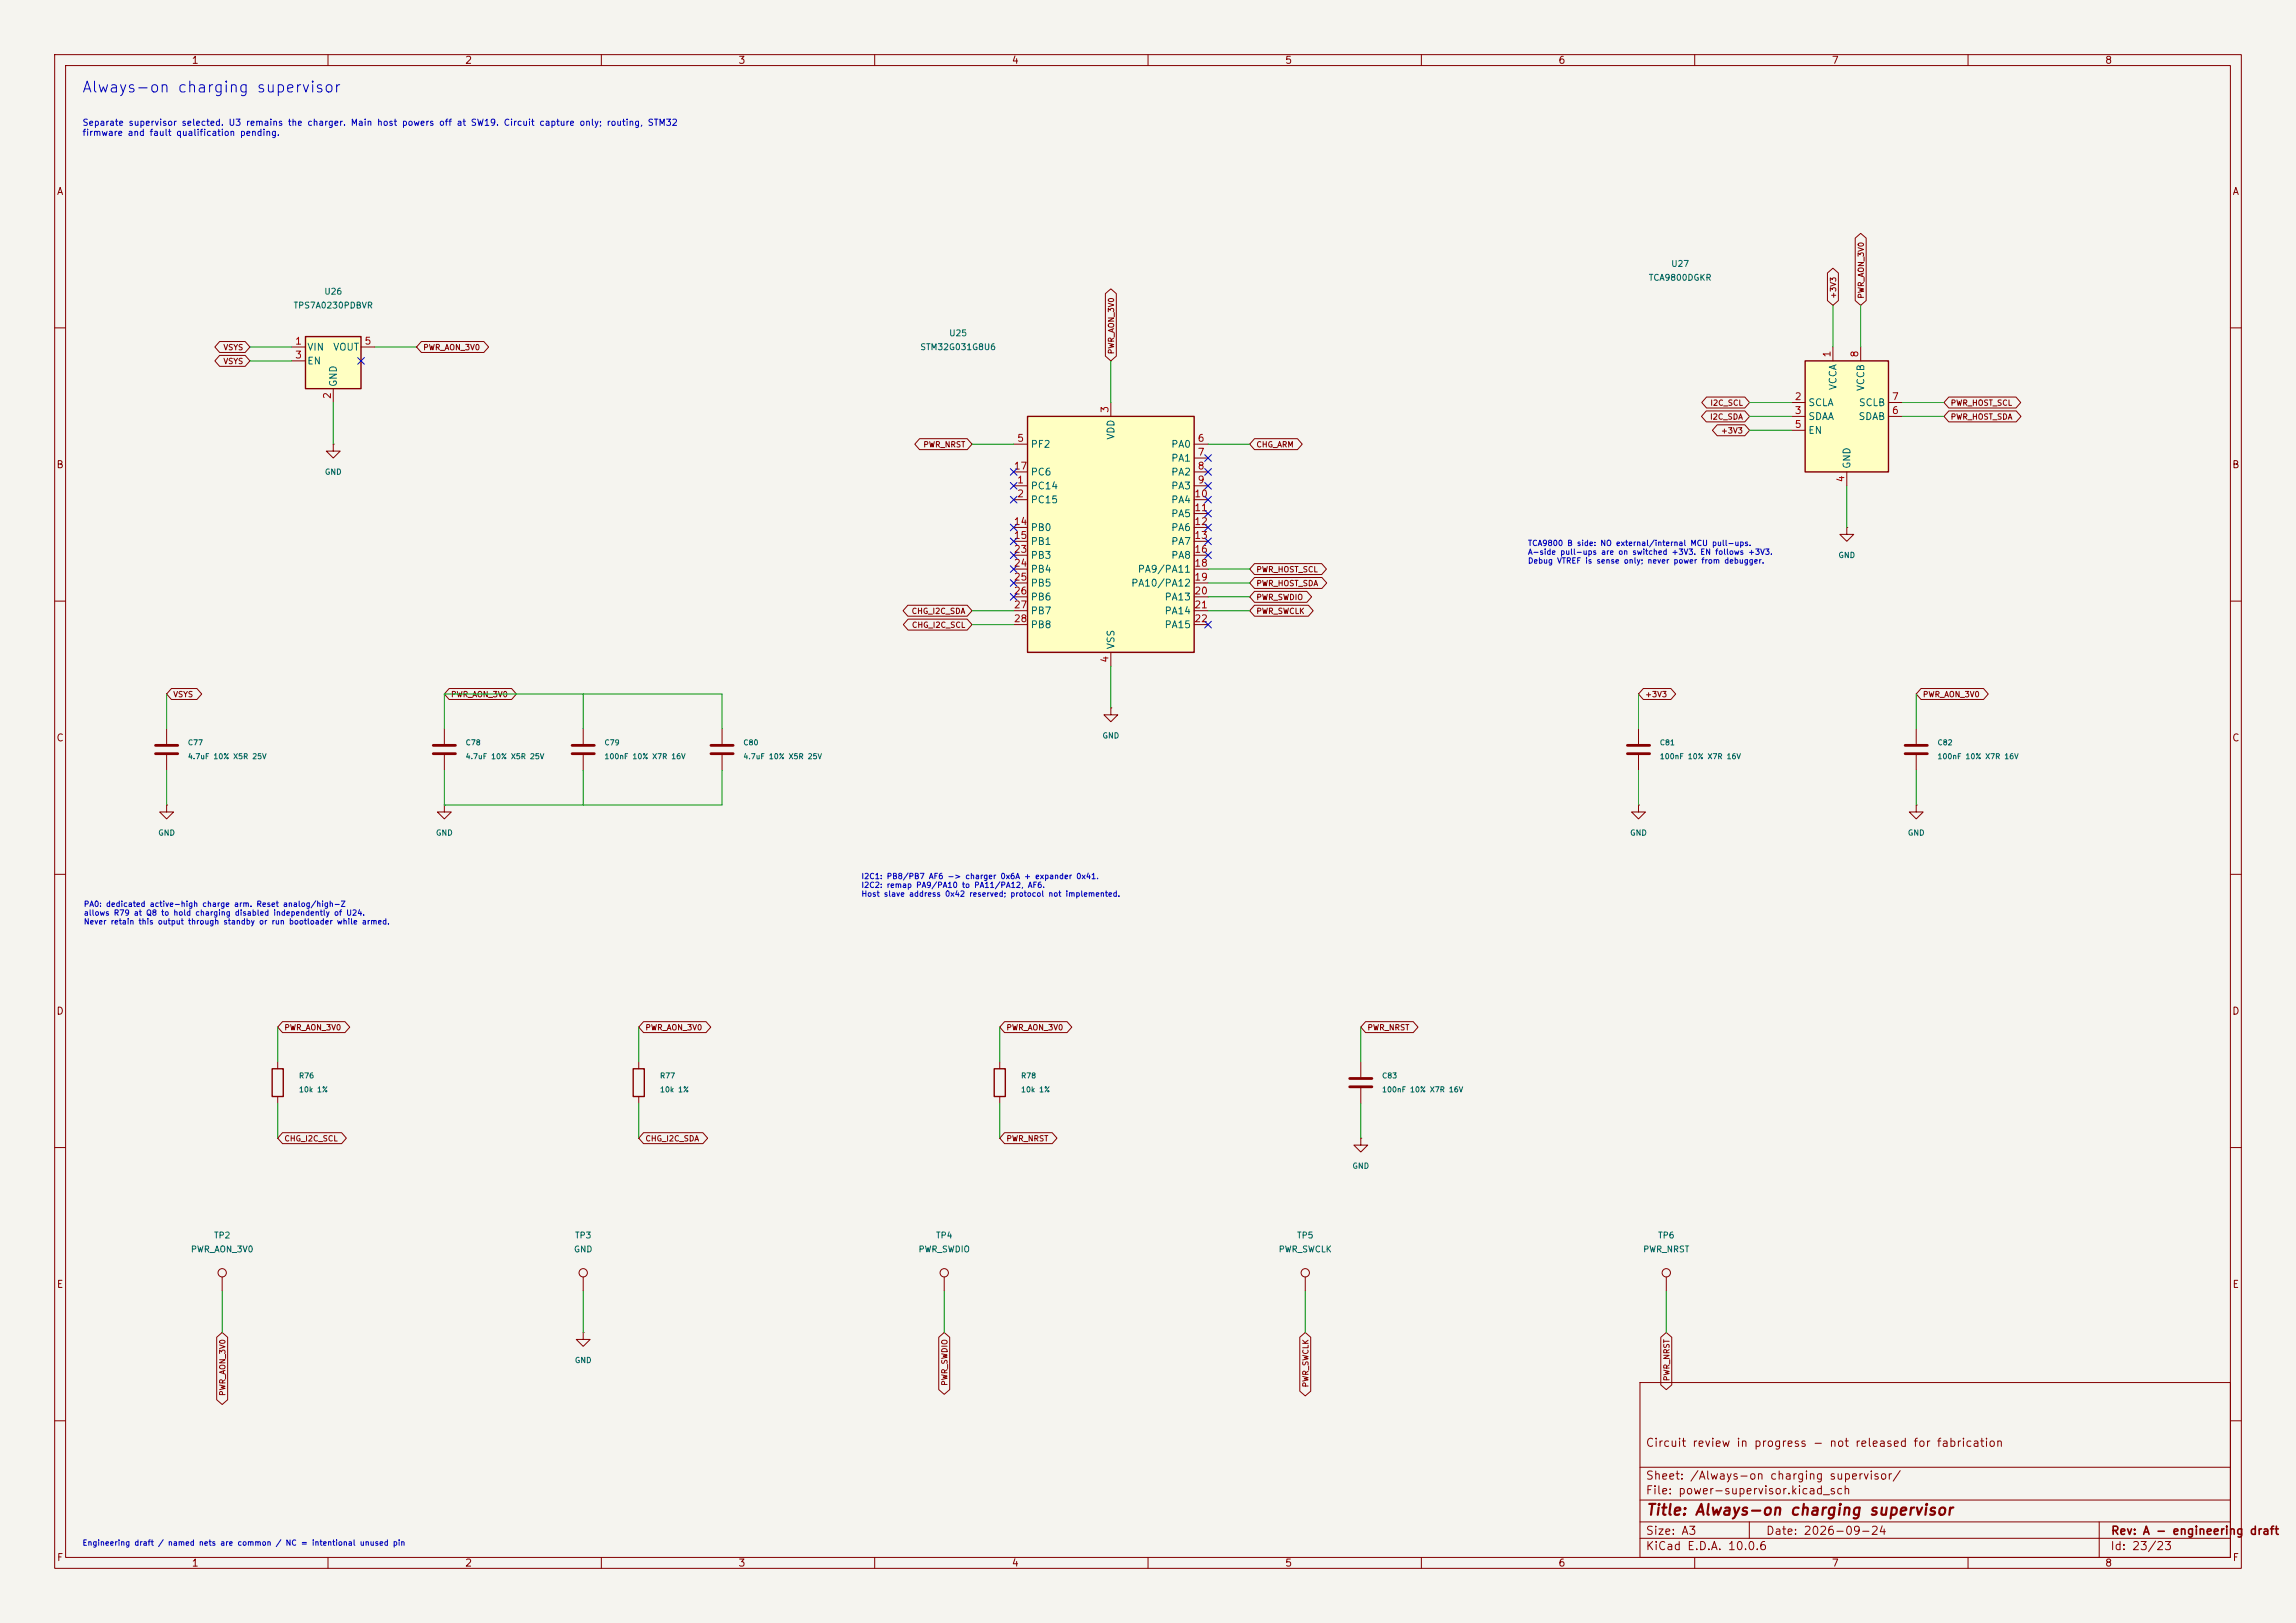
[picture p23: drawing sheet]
<svg xmlns="http://www.w3.org/2000/svg" width="420mm" height="297mm" viewBox="0 0 420 297" stroke-linecap="round" stroke-linejoin="round" font-family="sans-serif">
<defs><g id="words">
<text font-size="2" fill="#0000c2" x="14.9" y="17.4">Always-on charging supervisor</text>
<text font-size="2" fill="#840000" x="301" y="277.8">Title: Always-on charging supervisor</text>
<g font-size="1.5" fill="#840000">
<text x="300.9" y="265.1">Circuit review in progress - not released for fabrication</text>
<text x="300.9" y="273.8">File: power-supervisor.kicad_sch</text>
<text x="300.9" y="271.1">Sheet: /Always-on charging supervisor/</text>
<text x="300.9" y="281.2">Size: A3</text>
<text x="322.9" y="281.2">Date: 2026-09-24</text>
<text x="386" y="281.2">Rev: A - engineering draft</text>
<text x="300.9" y="284">KiCad E.D.A. 10.0.6</text>
<text x="385.9" y="284">Id: 23/23</text>
</g>
<g font-size="1.3" fill="#840000">
<text x="35" y="12">1</text>
<text x="85" y="12">2</text>
<text x="135" y="12">3</text>
<text x="185" y="12">4</text>
<text x="235" y="12">5</text>
<text x="285" y="12">6</text>
<text x="335" y="12">7</text>
<text x="385" y="12">8</text>
<text x="10.3" y="36">A</text>
<text x="408.3" y="36">A</text>
<text x="10.2" y="86">B</text>
<text x="408.2" y="86">B</text>
<text x="10.2" y="136">C</text>
<text x="408.2" y="136">C</text>
<text x="10.2" y="186">D</text>
<text x="408.2" y="186">D</text>
<text x="10.3" y="236">E</text>
<text x="408.3" y="236">E</text>
<text x="10.3" y="286">F</text>
<text x="35" y="287">1</text>
<text x="85" y="287">2</text>
<text x="135" y="287">3</text>
<text x="185" y="287">4</text>
<text x="235" y="287">5</text>
<text x="285" y="287">6</text>
<text x="335" y="287">7</text>
<text x="385" y="287">8</text>
<text x="408.3" y="286">F</text>
</g>
<g font-size="1.3" fill="#a90000">
<text x="53.9" y="63.4">1</text>
<text x="53.9" y="65.9">3</text>
<text x="66.6" y="63.4">5</text>
<text x="335.1" y="65.5" transform="rotate(-90 335.1 65.5)">1</text>
<text x="340.2" y="65.5" transform="rotate(-90 340.2 65.5)">8</text>
<text x="60.8" y="73.1" transform="rotate(-90 60.8 73.1)">2</text>
<text x="203.1" y="75.7" transform="rotate(-90 203.1 75.7)">3</text>
<text x="328.2" y="73.5">2</text>
<text x="328.2" y="76.1">3</text>
<text x="346" y="76.1">6</text>
<text x="346" y="73.5">7</text>
<text x="186" y="81.1">5</text>
<text x="219" y="81.1">6</text>
<text x="219" y="83.7">7</text>
<text x="328.2" y="78.6">5</text>
<text x="185.4" y="86.2">17</text>
<text x="186" y="88.8">1</text>
<text x="219" y="86.2">8</text>
<text x="219" y="88.8">9</text>
<text x="337.7" y="88.4" transform="rotate(-90 337.7 88.4)">4</text>
<text x="186" y="91.3">2</text>
<text x="218.4" y="91.3">10</text>
<text x="218.4" y="93.8">11</text>
<text x="185.4" y="96.4">14</text>
<text x="185.4" y="98.9">15</text>
<text x="185.4" y="101.5">23</text>
<text x="218.4" y="96.4">12</text>
<text x="218.4" y="98.9">13</text>
<text x="218.4" y="101.5">16</text>
<text x="185.4" y="104">24</text>
<text x="185.4" y="106.5">25</text>
<text x="218.4" y="104">18</text>
<text x="218.4" y="106.5">19</text>
<text x="185.4" y="109.1">26</text>
<text x="185.4" y="111.6">27</text>
<text x="218.4" y="109.1">20</text>
<text x="218.4" y="111.6">21</text>
<text x="185.4" y="114.2">28</text>
<text x="218.4" y="114.2">22</text>
<text x="203.1" y="121.4" transform="rotate(-90 203.1 121.4)">4</text>
</g>
<g font-size="1.3" fill="#006464">
<text x="56.1" y="64.5">VIN</text>
<text x="60.8" y="64.5">VOUT</text>
<text x="56.1" y="67">EN</text>
<text x="61.9" y="70.9" transform="rotate(-90 61.9 70.9)">GND</text>
<text x="336.2" y="71.5" transform="rotate(-90 336.2 71.5)">VCCA</text>
<text x="341.3" y="71.7" transform="rotate(-90 341.3 71.7)">VCCB</text>
<text x="330.7" y="74.6">SCLA</text>
<text x="330.7" y="77.2">SDAA</text>
<text x="339.9" y="77.2">SDAB</text>
<text x="339.9" y="74.6">SCLB</text>
<text x="188.4" y="82.2">PF2</text>
<text x="204.2" y="80.6" transform="rotate(-90 204.2 80.6)">VDD</text>
<text x="214.1" y="82.2">PA0</text>
<text x="330.7" y="79.7">EN</text>
<text x="188.4" y="89.9">PC14</text>
<text x="188.4" y="87.3">PC6</text>
<text x="214.1" y="84.8">PA1</text>
<text x="214.1" y="87.3">PA2</text>
<text x="214.1" y="89.9">PA3</text>
<text x="338.8" y="85.9" transform="rotate(-90 338.8 85.9)">GND</text>
<text x="188.4" y="92.4">PC15</text>
<text x="214.1" y="92.4">PA4</text>
<text x="214.1" y="94.9">PA5</text>
<text x="188.4" y="97.5">PB0</text>
<text x="188.4" y="100">PB1</text>
<text x="214.1" y="97.5">PA6</text>
<text x="214.1" y="100">PA7</text>
<text x="188.4" y="102.6">PB3</text>
<text x="188.4" y="105.1">PB4</text>
<text x="188.4" y="107.6">PB5</text>
<text x="206.8" y="107.6">PA10/PA12</text>
<text x="208" y="105.1">PA9/PA11</text>
<text x="214.1" y="102.6">PA8</text>
<text x="188.4" y="110.2">PB6</text>
<text x="188.4" y="112.7">PB7</text>
<text x="212.9" y="110.2">PA13</text>
<text x="212.9" y="112.7">PA14</text>
<text x="188.4" y="115.3">PB8</text>
<text x="204.2" y="118.9" transform="rotate(-90 204.2 118.9)">VSS</text>
<text x="212.9" y="115.3">PA15</text>
</g>
<g font-size="1.2" fill="#0000c2">
<text x="15" y="23.3">Separate supervisor selected. U3 remains the charger. Main host powers off at SW19. Circuit capture only; routing, STM32</text>
<text x="15" y="25.1">firmware and fault qualification pending.</text>
</g>
<g font-size="1.1" fill="#006464">
<text x="301.5" y="51.6">TCA9800DGKR</text>
<text x="305.6" y="49.1">U27</text>
<text x="53.6" y="56.7">TPS7A0230PDBVR</text>
<text x="59.2" y="54.2">U26</text>
<text x="168.2" y="64.3">STM32G031G8U6</text>
<text x="173.5" y="61.8">U25</text>
<text x="39" y="226.9">TP2</text>
<text x="105.1" y="226.9">TP3</text>
<text x="171.1" y="226.9">TP4</text>
<text x="237.2" y="226.9">TP5</text>
<text x="303.2" y="226.9">TP6</text>
<text x="34.8" y="229.4">PWR_AON_3V0</text>
<text x="104.9" y="229.4">GND</text>
<text x="167.9" y="229.4">PWR_SWDIO</text>
<text x="233.8" y="229.4">PWR_SWCLK</text>
<text x="300.5" y="229.4">PWR_NRST</text>
</g>
<g font-size="1" fill="#840000">
<text x="336.1" y="54.8" transform="rotate(-90 336.1 54.8)">+3V3</text>
<text x="341.2" y="54.8" transform="rotate(-90 341.2 54.8)">PWR_AON_3V0</text>
<text x="40.8" y="64.3">VSYS</text>
<text x="77.3" y="64.3">PWR_AON_3V0</text>
<text x="204" y="64.9" transform="rotate(-90 204 64.9)">PWR_AON_3V0</text>
<text x="40.8" y="66.9">VSYS</text>
<text x="312.7" y="77">I2C_SDA</text>
<text x="312.8" y="74.5">I2C_SCL</text>
<text x="356.7" y="74.5">PWR_HOST_SCL</text>
<text x="356.7" y="77">PWR_HOST_SDA</text>
<text x="168.8" y="82.1">PWR_NRST</text>
<text x="229.7" y="82.1">CHG_ARM</text>
<text x="314.7" y="79.6">+3V3</text>
<text x="229.7" y="107.5">PWR_HOST_SDA</text>
<text x="229.7" y="105">PWR_HOST_SCL</text>
<text x="166.7" y="112.6">CHG_I2C_SDA</text>
<text x="229.7" y="112.6">PWR_SWCLK</text>
<text x="229.7" y="110">PWR_SWDIO</text>
<text x="166.7" y="115.1">CHG_I2C_SCL</text>
<text x="31.6" y="127.8">VSYS</text>
<text x="82.4" y="127.8">PWR_AON_3V0</text>
<text x="300.8" y="127.8">+3V3</text>
<text x="351.6" y="127.8">PWR_AON_3V0</text>
<text x="51.9" y="188.8">PWR_AON_3V0</text>
<text x="118" y="188.8">PWR_AON_3V0</text>
<text x="184" y="188.8">PWR_AON_3V0</text>
<text x="250" y="188.8">PWR_NRST</text>
<text x="51.9" y="209.1">CHG_I2C_SCL</text>
<text x="118" y="209.1">CHG_I2C_SDA</text>
<text x="184" y="209.1">PWR_NRST</text>
<text x="41.5" y="255.5" transform="rotate(-90 41.5 255.5)">PWR_AON_3V0</text>
<text x="173.5" y="253.7" transform="rotate(-90 173.5 253.7)">PWR_SWDIO</text>
<text x="239.6" y="254" transform="rotate(-90 239.6 254)">PWR_SWCLK</text>
<text x="305.6" y="252.8" transform="rotate(-90 305.6 252.8)">PWR_NRST</text>
</g>
<g font-size="1" fill="#006464">
<text x="59.3" y="87.1">GND</text>
<text x="336.2" y="102.4">GND</text>
<text x="34.3" y="136.6">C77</text>
<text x="85.1" y="136.6">C78</text>
<text x="110.5" y="136.6">C79</text>
<text x="135.9" y="136.6">C80</text>
<text x="201.6" y="135.4">GND</text>
<text x="303.5" y="136.6">C81</text>
<text x="354.3" y="136.6">C82</text>
<text x="34.3" y="139.1">4.7uF 10% X5R 25V</text>
<text x="85.1" y="139.1">4.7uF 10% X5R 25V</text>
<text x="110.5" y="139.1">100nF 10% X7R 16V</text>
<text x="135.9" y="139.1">4.7uF 10% X5R 25V</text>
<text x="303.5" y="139.1">100nF 10% X7R 16V</text>
<text x="354.3" y="139.1">100nF 10% X7R 16V</text>
<text x="28.9" y="153.2">GND</text>
<text x="79.7" y="153.2">GND</text>
<text x="298.1" y="153.2">GND</text>
<text x="348.9" y="153.2">GND</text>
<text x="54.6" y="197.6">R76</text>
<text x="120.6" y="197.6">R77</text>
<text x="186.7" y="197.6">R78</text>
<text x="252.7" y="197.6">C83</text>
<text x="54.6" y="200.1">10k 1%</text>
<text x="120.6" y="200.1">10k 1%</text>
<text x="186.7" y="200.1">10k 1%</text>
<text x="252.7" y="200.1">100nF 10% X7R 16V</text>
<text x="247.3" y="214.1">GND</text>
<text x="105.1" y="249.7">GND</text>
</g>
<g font-size="1" fill="#0000c2">
<text x="279.4" y="100.2">TCA9800 B side: NO external/internal MCU pull-ups.</text>
<text x="279.4" y="101.8">A-side pull-ups are on switched +3V3. EN follows +3V3.</text>
<text x="279.4" y="103.4">Debug VTREF is sense only; never power from debugger.</text>
<text x="157.5" y="161.1">I2C1: PB8/PB7 AF6 -&gt; charger 0x6A + expander 0x41.</text>
<text x="15.2" y="166.2">PA0: dedicated active-high charge arm. Reset analog/high-Z</text>
<text x="15.2" y="167.8">allows R79 at Q8 to hold charging disabled independently of U24.</text>
<text x="157.5" y="162.7">I2C2: remap PA9/PA10 to PA11/PA12, AF6.</text>
<text x="157.5" y="164.3">Host slave address 0x42 reserved; protocol not implemented.</text>
<text x="15.2" y="169.4">Never retain this output through standby or run bootloader while armed.</text>
<text x="15" y="283.1">Engineering draft / named nets are common / NC = intentional unused pin</text>
</g>
</g></defs>
<path d="M0 0h420v297h-420z" fill="#f5f4ef" stroke="#f5f4ef" stroke-width=".18"/>
<g fill="none" stroke="#840000" stroke-width=".18">
<path d="M10 10h400v277h-400zM12 12h396v273h-396zM60 10v2M110 10v2M160 10v2M210 10v2M260 10v2M310 10v2M360 10v2M10 60h2M408 60h2M10 110h2"/>
<path d="M408 110h2M10 160h2M408 160h2M10 210h2M248.9 208.3v1.3h1.3l-1.3 1.2-1.3-1.2h1.3M248.9 208.3h.1M408 210h2M300 253h108v32h-108zM10 260h2M300 278.5h108M300 274.5h108M300 268.5h108"/>
<path d="M320 278.5v3M384 278.5v6.5M408 260h2M60 285v2M110 285v2M160 285v2M210 285v2M260 285v2M300 281.5h108M310 285v2M360 285v2"/>
</g>
<path d="M55.9 61.6h10.1v9.5h-10.1z" fill="#ffffc2"/>
<path d="M55.9 61.6h10.1v9.5h-10.1zM49.8 195.6h2v5.1h-2zM181.9 195.6h2v5.1h-2z" fill="none" stroke="#840000" stroke-width=".25"/>
<g fill="none" stroke="#840000" stroke-width=".18">
<path d="M53.3 63.5h2.6M53.3 66h2.6M61 71.1v2.6M66 63.5h2.6M61 81.3v1.3h1.2l-1.2 1.2-1.3-1.2h1.3M61 81.3h.1M30.5 133.4v2.7M30.5 138.2v2.8M81.3 133.4v2.7M81.3 138.2v2.8M203.2 129.5v1.3h1.3l-1.3 1.3-1.3-1.3h1.3M203.2 129.5h.1"/>
<path d="M30.5 147.3v1.3h1.2l-1.2 1.3-1.3-1.3h1.3M30.5 147.3h.1M81.3 147.3v1.3h1.2l-1.2 1.3-1.3-1.3h1.3M81.3 147.3h.1M50.8 194.3v1.3M182.9 194.3v1.3M248.9 194.3v2.8M248.9 199.1v2.8M50.8 200.7v1.2M182.9 200.7v1.2M40.6 233.7v2.5M106.7 233.7v2.5"/>
<path d="M238.8 233.7v2.5M304.8 233.7v2.5M106.7 243.8v1.3h1.2l-1.2 1.3-1.3-1.3h1.3M106.7 243.8h.1"/>
<circle cx="40.6" cy="232.9" r=".76"/>
<circle cx="106.7" cy="232.9" r=".76"/>
<circle cx="238.8" cy="232.9" r=".76"/>
<circle cx="304.8" cy="232.9" r=".76"/>
</g>
<path d="M28.4 136.4h4.1M28.4 137.9h4.1M79.2 136.4h4.1M79.2 137.9h4.1M246.9 197.4h4.1M246.9 198.9h4.1" fill="none" stroke="#840000" stroke-width=".51"/>
<path d="M188 76.2h30.4v43.2h-30.4z" fill="#ffffc2"/>
<path d="M188 76.2h30.4v43.2h-30.4z" fill="none" stroke="#840000" stroke-width=".25"/>
<g fill="none" stroke="#840000" stroke-width=".18">
<path d="M203.2 73.7v2.5M185.4 88.9h2.6M185.4 91.4h2.6M185.4 81.3h2.6M185.4 86.4h2.6M185.4 96.5h2.6M185.4 99.1h2.6M218.4 88.9h2.6M218.4 91.4h2.6M218.4 81.3h2.6M218.4 83.8h2.6M218.4 86.4h2.6"/>
<path d="M218.4 94h2.6M218.4 96.5h2.6M218.4 99.1h2.6M337.8 96.5v1.3h1.3l-1.3 1.3-1.3-1.3h1.3M337.8 96.5h.1M185.4 101.6h2.6M185.4 104.1h2.6M185.4 106.7h2.6M185.4 109.2h2.6M185.4 111.8h2.6M185.4 114.3h2.6M203.2 119.4v2.5"/>
<path d="M218.4 101.6h2.6M218.4 104.1h2.6M218.4 106.7h2.6M218.4 109.2h2.6M218.4 111.8h2.6M218.4 114.3h2.6M350.5 133.4v2.7M350.5 138.2v2.8M299.7 147.3v1.3h1.3l-1.3 1.3-1.3-1.3h1.3M299.7 147.3h.1M350.5 147.3v1.3h1.3l-1.3 1.3-1.3-1.3h1.3M350.5 147.3h.1"/>
</g>
<path d="M348.5 136.4h4.1M348.5 137.9h4.1" fill="none" stroke="#840000" stroke-width=".51"/>
<path d="M330.2 66h15.2v20.4h-15.2z" fill="#ffffc2"/>
<path d="M330.2 66h15.2v20.4h-15.2zM115.8 195.6h2.1v5.1h-2.1z" fill="none" stroke="#840000" stroke-width=".25"/>
<g fill="none" stroke="#840000" stroke-width=".18">
<path d="M202.2 53.7l1-.8 1 .8v11.5l-1 .8-1-.8zM334.3 50l1-.9 1 .9v5l-1 .9-1-.9zM339.4 43.6l1-.9 1 .9v11.4l-1 .9-1-.9zM40.2 65h4.6l.9 1-.9 1h-4.6l-.9-1zM40.2 62.5h4.6l.9 1-.9 1h-4.6l-.9-1zM77.1 62.5h11.4l.9 1-.9 1h-11.4l-.9-1zM312.1 75.2h7.1l.8 1-.8 1h-7.1l-.9-1zM312.2 72.7h7l.8 1-.8 1h-7l-.9-1zM314.1 77.7h5.1l.8 1-.8 1h-5.1l-.9-1zM327.7 73.7h2.5M327.7 76.2h2.5M327.7 78.7h2.5"/>
<path d="M335.3 63.5v2.5M340.4 63.5v2.5M345.4 73.7h2.6M345.4 76.2h2.6M356.5 72.7h12.3l.8 1-.8 1h-12.3l-.9-1zM356.5 75.2h12.3l.9 1-.9 1h-12.3l-.9-1zM168.2 80.3h8.7l.9 1-.9 1h-8.7l-.9-1zM229.5 80.3h7.8l.9 1-.9 1h-7.8l-.9-1zM337.8 86.4v2.5M166.1 110.8h10.8l.9 1-.9 1h-10.8l-.9-1zM166.1 113.3h10.8l.9 1-.9 1h-10.8l-.9-1zM229.5 110.8h9.8l.9 1-.9 1h-9.8l-.9-1z"/>
<path d="M229.5 108.2h9.5l.9 1-.9 1h-9.5l-.9-1zM229.5 105.7h12.3l.9 1-.9 1h-12.3l-.9-1zM229.5 103.1h12.3l.8 1-.8 1h-12.3l-.9-1zM31.4 126h4.6l.9 1-.9 1h-4.6l-.9-1zM82.2 126h11.4l.9 1-.9 1h-11.4l-.9-1zM106.7 133.4v2.7M106.7 138.2v2.8M132.1 133.4v2.7M132.1 138.2v2.8M299.7 133.4v2.7M299.7 138.2v2.8M300.6 126h5l.9 1-.9 1h-5l-.9-1z"/>
<path d="M351.4 126h11.4l.9 1-.9 1h-11.4l-.9-1zM51.7 187h11.4l.9 1-.9 1h-11.4l-.9-1zM116.8 194.3v1.3M117.7 187h11.4l.9 1-.9 1h-11.4l-.9-1zM183.8 187h11.4l.9 1-.9 1h-11.4l-.9-1zM249.8 187h8.7l.9 1-.9 1h-8.7l-.9-1zM51.7 207.3h10.8l.9 1-.9 1h-10.8l-.9-1zM116.8 200.7v1.2M117.7 207.3h10.9l.8 1-.8 1h-10.9l-.9-1zM183.8 207.3h8.7l.8 1-.8 1h-8.7l-.9-1zM172.7 233.7v2.5M39.6 244.7l1-.9 1 .9v11.4l-1 .9-1-.9z"/>
<path d="M171.7 244.7l1-.9 1 .9v9.6l-1 .9-1-.9zM237.8 244.7l1-.9 1 .9v9.9l-1 .8-1-.8zM303.8 244.7l1-.9 1 .9v8.7l-1 .9-1-.9z"/>
<circle cx="172.7" cy="232.9" r=".76"/>
</g>
<path d="M104.6 136.4h4.1M104.6 137.9h4.1M130 136.4h4.1M130 137.9h4.1M297.7 136.4h4.1M297.7 137.9h4.1" fill="none" stroke="#840000" stroke-width=".51"/>
<g fill="none" stroke="#009600" stroke-width=".18">
<path d="M335.3 55.9v7.6M340.4 55.9v7.6M45.7 63.5h7.6M45.7 66h7.6M61 73.7v7.6M68.6 63.5h7.6M203.2 66v7.7M320 76.2h7.7M320 78.7h7.7M320 73.7h7.7M348 76.2h7.6M348 73.7h7.6"/>
<path d="M177.8 81.3h7.6M221 81.3h7.6M337.8 88.9v7.6M177.8 111.8h7.6M177.8 114.3h7.6M221 106.7h7.6M221 111.8h7.6M221 104.1h7.6M221 109.2h7.6M30.5 127v6.4M81.3 133.4v-6.4h50.8v6.4M106.7 127v6.4"/>
<path d="M203.2 121.9v7.6M299.7 127v6.4M350.5 127v6.4M30.5 141v6.3M81.3 141v6.3h50.8v-6.3M106.7 141v6.3M299.7 141v6.3M350.5 141v6.3M50.8 188v6.3M116.8 188v6.3M182.9 188v6.3M248.9 188v6.3"/>
<path d="M50.8 201.9v6.4M116.8 201.9v6.4M182.9 201.9v6.4M248.9 201.9v6.4M40.6 236.2v7.6M106.7 236.2v7.6M172.7 236.2v7.6M238.8 236.2v7.6M304.8 236.2v7.6"/>
</g>
<g fill="none" stroke="#000084" stroke-width=".18">
<path d="M65.4 65.4l1.2 1.2M66.6 65.4l-1.2 1.2M184.8 85.8l1.2 1.2M184.8 90.8l1.2 1.2M184.8 95.9l1.2 1.2M184.8 98.5l1.2 1.2M184.8 88.3l1.2 1.2M186 85.8l-1.2 1.2M186 90.8l-1.2 1.2M186 95.9l-1.2 1.2M186 98.5l-1.2 1.2M186 88.3l-1.2 1.2"/>
<path d="M220.4 88.3l1.2 1.2M220.4 93.4l1.2 1.2M220.4 83.2l1.2 1.2M220.4 85.8l1.2 1.2M220.4 90.8l1.2 1.2M220.4 95.9l1.2 1.2M220.4 98.5l1.2 1.2M221.6 88.3l-1.2 1.2M221.6 93.4l-1.2 1.2M221.6 83.2l-1.2 1.2M221.6 85.8l-1.2 1.2M221.6 90.8l-1.2 1.2"/>
<path d="M221.6 95.9l-1.2 1.2M221.6 98.5l-1.2 1.2M184.8 106.1l1.2 1.2M184.8 108.6l1.2 1.2M184.8 103.5l1.2 1.2M184.8 101l1.2 1.2M186 106.1l-1.2 1.2M186 108.6l-1.2 1.2M186 103.5l-1.2 1.2M186 101l-1.2 1.2M220.4 101l1.2 1.2M220.4 113.7l1.2 1.2"/>
<path d="M221.6 101l-1.2 1.2M221.6 113.7l-1.2 1.2"/>
</g>
<use href="#words"/>
</svg>
